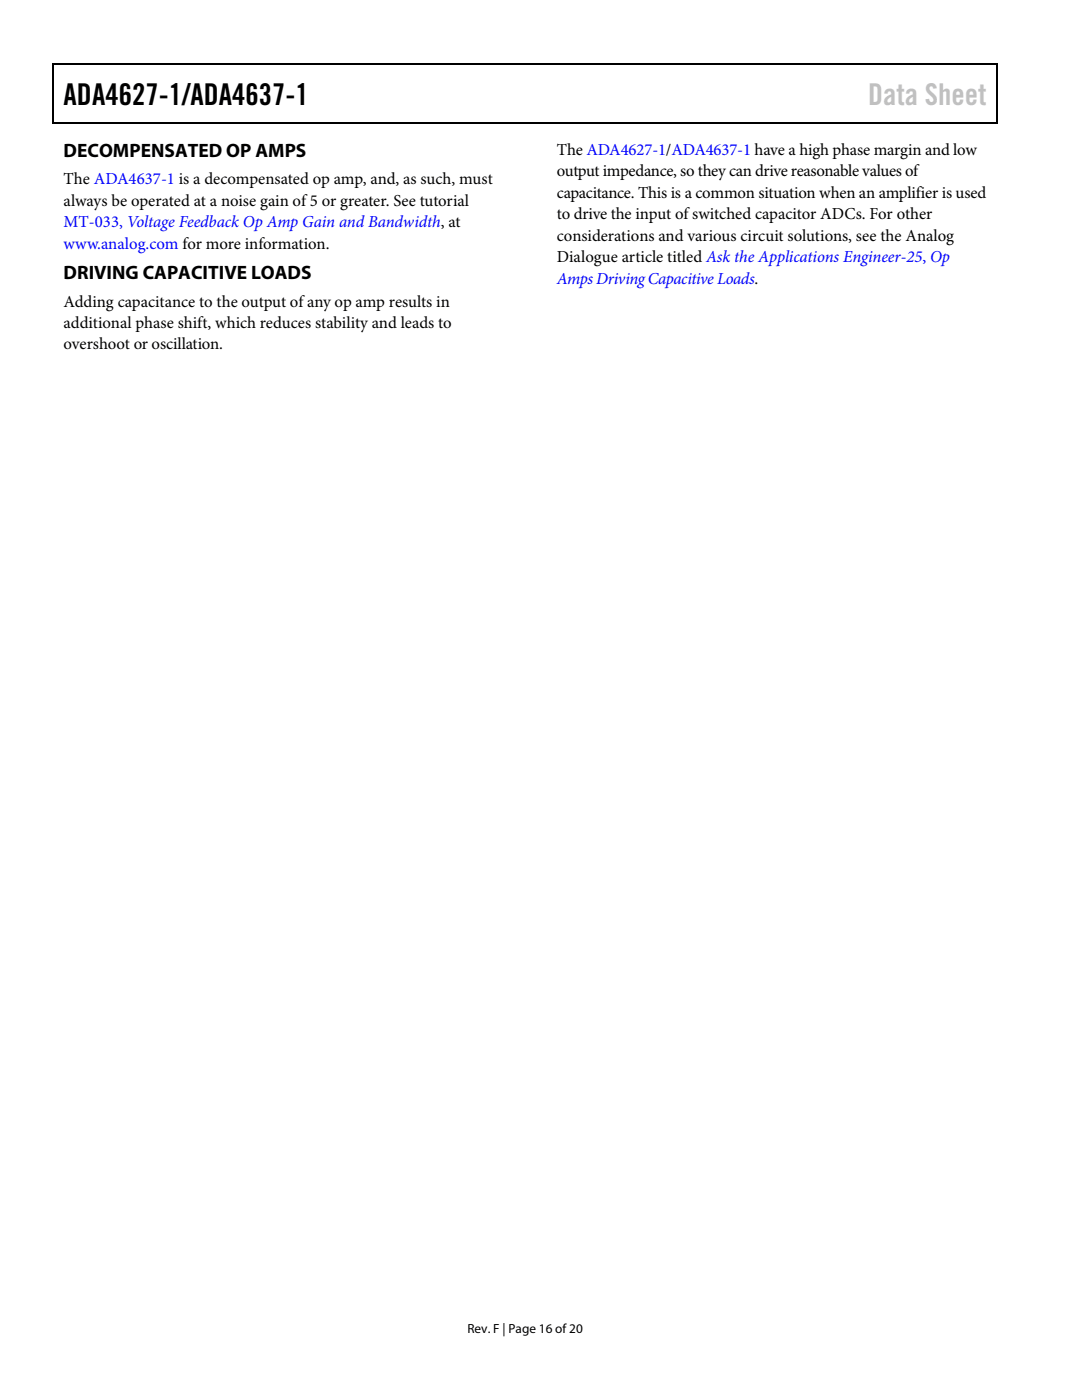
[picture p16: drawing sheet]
<svg xmlns="http://www.w3.org/2000/svg" width="216mm" height="279mm" viewBox="0 0 216 279" stroke-linecap="round" stroke-linejoin="round" font-family="sans-serif">
<defs><g id="words">
<text font-size="6" x="12.7" y="21">ADA4627-1/ADA4637-1</text>
<text font-size="6" fill="#c0c0c0" x="173.2" y="21">Data Sheet</text>
<g font-size="3.9">
<text x="12.7" y="31.3">DECOMPENSATED OP AMPS</text>
<text x="12.7" y="55.7">DRIVING CAPACITIVE LOADS</text>
</g>
<g font-size="3.3">
<text x="111.1" y="30.9">The ADA4627-1/ADA4637-1 have a high phase margin and low</text>
<text x="111.1" y="35.2">output impedance, so they can drive reasonable values of</text>
<text x="12.7" y="36.8">The ADA4637-1 is a decompensated op amp, and, as such, must</text>
<text x="12.7" y="41.1">always be operated at a noise gain of 5 or greater. See tutorial</text>
<text x="111.1" y="39.5">capacitance. This is a common situation when an amplifier is used</text>
<text x="111.1" y="43.7">to drive the input of switched capacitor ADCs. For other</text>
<text x="111.1" y="48">considerations and various circuit solutions, see the Analog</text>
<text x="111.1" y="52.3">Dialogue article titled Ask the Applications Engineer-25, Op</text>
<text x="12.7" y="61.2">Adding capacitance to the output of any op amp results in</text>
<text x="12.7" y="65.5">additional phase shift, which reduces stability and leads to</text>
<text x="12.7" y="69.7">overshoot or oscillation.</text>
</g>
<g font-size="3.3" fill="#00f">
<text x="12.7" y="45.3">MT-033, Voltage Feedback Op Amp Gain and Bandwidth, at</text>
<text x="12.7" y="49.6">www.analog.com for more information.</text>
<text x="111.1" y="56.6">Amps Driving Capacitive Loads.</text>
</g>
<text font-size="2.6" x="93.3" y="266">Rev. F | Page 16 of 20</text>
</g></defs>
<path d="M10.5 12.7h.3v1h-.3zM198.8 12.7h.2v1h-.2zM198.8 12.7h.2v.3h-.2zM198.8 24.4h.2v.3h-.2z" fill="#000"/>
<path d="M10.5 12.8h188.3M10.7 13.7v11M198.9 13.7v11M10.5 24.5h188.3" fill="none" stroke="#000" stroke-width=".25"/>
<use href="#words"/>
</svg>
